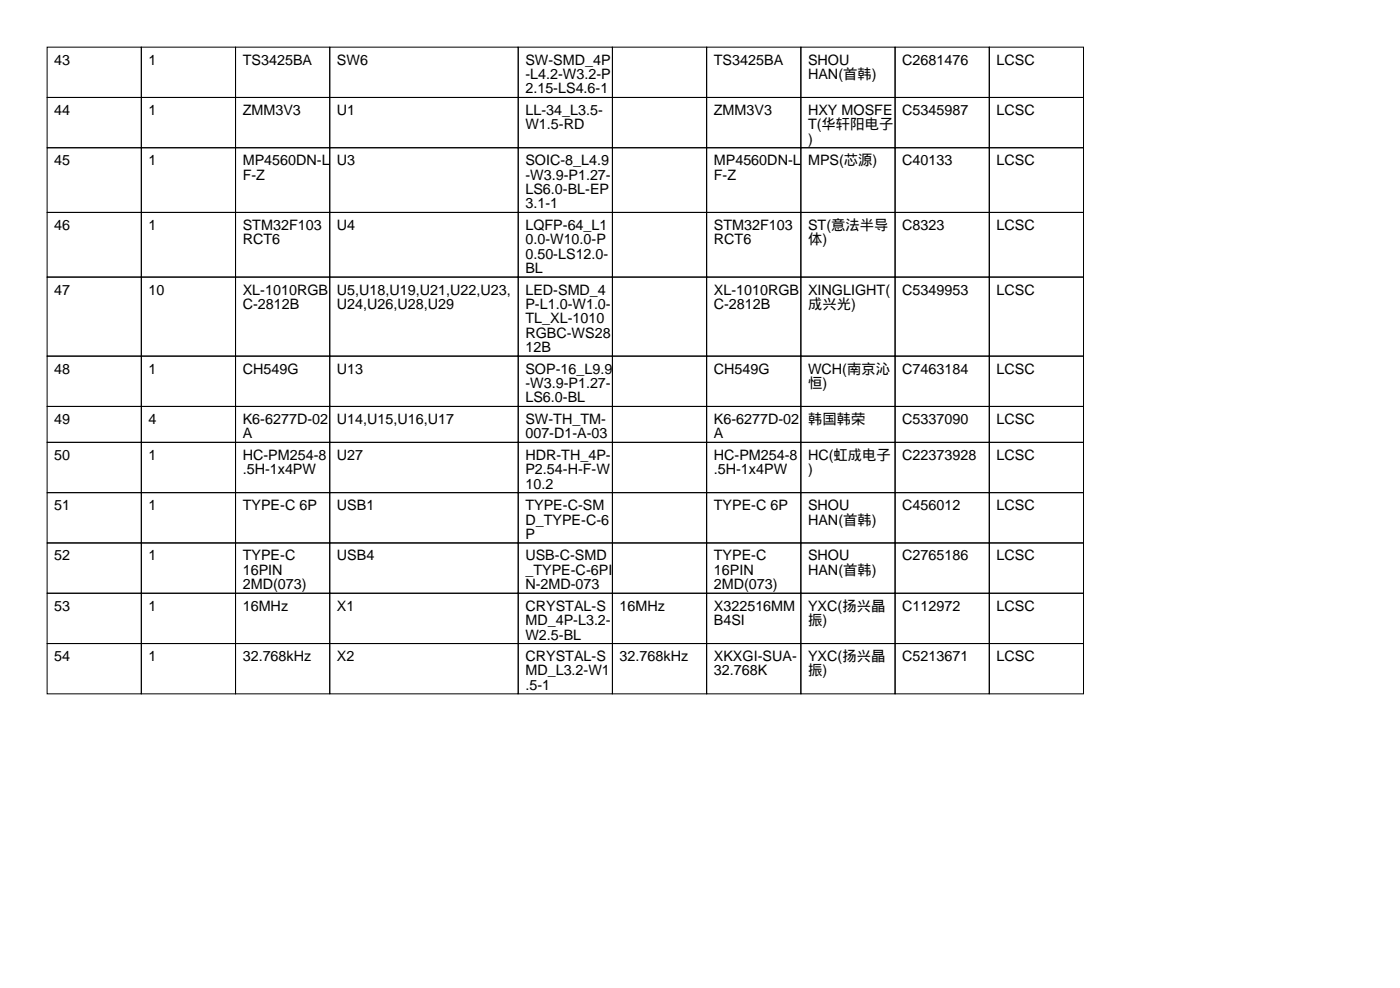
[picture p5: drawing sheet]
<svg xmlns="http://www.w3.org/2000/svg" width="297mm" height="210mm" viewBox="0 0 297 210" stroke-linecap="round" stroke-linejoin="round" font-family="sans-serif">
<defs><g id="words">
<g font-size="3">
<text x="11.5" y="13.7">43</text>
<text x="31.5" y="13.7">1</text>
<text x="51.5" y="13.7">TS3425BA</text>
<text x="71.5" y="13.7">SW6</text>
<text x="111.5" y="13.7">SW-SMD_4P</text>
<text x="111.5" y="16.8">-L4.2-W3.2-P</text>
<text x="151.5" y="13.7">TS3425BA</text>
<text x="171.5" y="13.7">SHOU</text>
<text x="171.5" y="16.8">HAN(首韩)</text>
<text x="191.5" y="13.7">C2681476</text>
<text x="211.5" y="13.7">LCSC</text>
<text x="111.5" y="19.8">2.15-LS4.6-1</text>
<text x="11.5" y="24.4">44</text>
<text x="31.5" y="24.4">1</text>
<text x="51.5" y="24.4">ZMM3V3</text>
<text x="71.5" y="24.4">U1</text>
<text x="111.5" y="24.4">LL-34_L3.5-</text>
<text x="111.5" y="27.4">W1.5-RD</text>
<text x="151.5" y="24.4">ZMM3V3</text>
<text x="171.5" y="24.4">HXY MOSFE</text>
<text x="171.5" y="27.4">T(华轩阳电子</text>
<text x="191.5" y="24.4">C5345987</text>
<text x="211.5" y="24.4">LCSC</text>
<text x="11.5" y="35.1">45</text>
<text x="31.5" y="35.1">1</text>
<text x="51.5" y="35.1">MP4560DN-L</text>
<text x="71.5" y="35.1">U3</text>
<text x="111.5" y="35.1">SOIC-8_L4.9</text>
<text x="151.5" y="35.1">MP4560DN-L</text>
<text x="171.5" y="30.5">)</text>
<text x="171.5" y="35.1">MPS(芯源)</text>
<text x="191.5" y="35.1">C40133</text>
<text x="211.5" y="35.1">LCSC</text>
<text x="51.5" y="38.1">F-Z</text>
<text x="111.5" y="38.1">-W3.9-P1.27-</text>
<text x="111.5" y="41.2">LS6.0-BL-EP</text>
<text x="151.5" y="38.1">F-Z</text>
<text x="111.5" y="44.2">3.1-1</text>
<text x="11.5" y="48.8">46</text>
<text x="31.5" y="48.8">1</text>
<text x="51.5" y="48.8">STM32F103</text>
<text x="51.5" y="51.8">RCT6</text>
<text x="71.5" y="48.8">U4</text>
<text x="111.5" y="48.8">LQFP-64_L1</text>
<text x="111.5" y="51.8">0.0-W10.0-P</text>
<text x="151.5" y="48.8">STM32F103</text>
<text x="151.5" y="51.8">RCT6</text>
<text x="171.5" y="48.8">ST(意法半导</text>
<text x="171.5" y="51.8">体)</text>
<text x="191.5" y="48.8">C8323</text>
<text x="211.5" y="48.8">LCSC</text>
<text x="111.5" y="54.9">0.50-LS12.0-</text>
<text x="111.5" y="57.9">BL</text>
<text x="11.5" y="62.5">47</text>
<text x="31.5" y="62.5">10</text>
<text x="51.5" y="62.5">XL-1010RGB</text>
<text x="51.5" y="65.5">C-2812B</text>
<text x="71.5" y="62.5">U5,U18,U19,U21,U22,U23,</text>
<text x="71.5" y="65.5">U24,U26,U28,U29</text>
<text x="111.5" y="62.5">LED-SMD_4</text>
<text x="111.5" y="65.5">P-L1.0-W1.0-</text>
<text x="151.5" y="62.5">XL-1010RGB</text>
<text x="151.5" y="65.5">C-2812B</text>
<text x="171.5" y="62.5">XINGLIGHT(</text>
<text x="171.5" y="65.5">成兴光)</text>
<text x="191.5" y="62.5">C5349953</text>
<text x="211.5" y="62.5">LCSC</text>
<text x="111.5" y="68.6">TL_XL-1010</text>
<text x="111.5" y="71.6">RGBC-WS28</text>
<text x="111.5" y="74.7">12B</text>
<text x="11.5" y="79.3">48</text>
<text x="31.5" y="79.3">1</text>
<text x="51.5" y="79.3">CH549G</text>
<text x="71.5" y="79.3">U13</text>
<text x="111.5" y="79.3">SOP-16_L9.9</text>
<text x="111.5" y="82.3">-W3.9-P1.27-</text>
<text x="151.5" y="79.3">CH549G</text>
<text x="171.5" y="79.3">WCH(南京沁</text>
<text x="171.5" y="82.3">恒)</text>
<text x="191.5" y="79.3">C7463184</text>
<text x="211.5" y="79.3">LCSC</text>
<text x="11.5" y="89.9">49</text>
<text x="31.5" y="89.9">4</text>
<text x="51.5" y="89.9">K6-6277D-02</text>
<text x="71.5" y="89.9">U14,U15,U16,U17</text>
<text x="111.5" y="85.3">LS6.0-BL</text>
<text x="111.5" y="89.9">SW-TH_TM-</text>
<text x="151.5" y="89.9">K6-6277D-02</text>
<text x="171.5" y="89.9">韩国韩荣</text>
<text x="191.5" y="89.9">C5337090</text>
<text x="211.5" y="89.9">LCSC</text>
<text x="51.5" y="93">A</text>
<text x="111.5" y="93">007-D1-A-03</text>
<text x="151.5" y="93">A</text>
<text x="11.5" y="97.5">50</text>
<text x="31.5" y="97.5">1</text>
<text x="51.5" y="97.5">HC-PM254-8</text>
<text x="51.5" y="100.6">.5H-1x4PW</text>
<text x="71.5" y="97.5">U27</text>
<text x="111.5" y="97.5">HDR-TH_4P-</text>
<text x="111.5" y="100.6">P2.54-H-F-W</text>
<text x="151.5" y="97.5">HC-PM254-8</text>
<text x="151.5" y="100.6">.5H-1x4PW</text>
<text x="171.5" y="97.5">HC(虹成电子</text>
<text x="171.5" y="100.6">)</text>
<text x="191.5" y="97.5">C22373928</text>
<text x="211.5" y="97.5">LCSC</text>
<text x="111.5" y="103.6">10.2</text>
<text x="11.5" y="108.2">51</text>
<text x="31.5" y="108.2">1</text>
<text x="51.5" y="108.2">TYPE-C 6P</text>
<text x="71.5" y="108.2">USB1</text>
<text x="111.5" y="108.2">TYPE-C-SM</text>
<text x="111.5" y="111.3">D_TYPE-C-6</text>
<text x="151.5" y="108.2">TYPE-C 6P</text>
<text x="171.5" y="108.2">SHOU</text>
<text x="171.5" y="111.3">HAN(首韩)</text>
<text x="191.5" y="108.2">C456012</text>
<text x="211.5" y="108.2">LCSC</text>
<text x="11.5" y="118.9">52</text>
<text x="31.5" y="118.9">1</text>
<text x="51.5" y="118.9">TYPE-C</text>
<text x="71.5" y="118.9">USB4</text>
<text x="111.5" y="114.3">P</text>
<text x="111.5" y="118.9">USB-C-SMD</text>
<text x="151.5" y="118.9">TYPE-C</text>
<text x="171.5" y="118.9">SHOU</text>
<text x="191.5" y="118.9">C2765186</text>
<text x="211.5" y="118.9">LCSC</text>
<text x="51.5" y="121.9">16PIN</text>
<text x="51.5" y="125">2MD(073)</text>
<text x="111.5" y="121.9">_TYPE-C-6PI</text>
<text x="111.5" y="125">N-2MD-073</text>
<text x="151.5" y="121.9">16PIN</text>
<text x="151.5" y="125">2MD(073)</text>
<text x="171.5" y="121.9">HAN(首韩)</text>
<text x="11.5" y="129.5">53</text>
<text x="31.5" y="129.5">1</text>
<text x="51.5" y="129.5">16MHz</text>
<text x="71.5" y="129.5">X1</text>
<text x="111.5" y="129.5">CRYSTAL-S</text>
<text x="131.5" y="129.5">16MHz</text>
<text x="151.5" y="129.5">X322516MM</text>
<text x="171.5" y="129.5">YXC(扬兴晶</text>
<text x="191.5" y="129.5">C112972</text>
<text x="211.5" y="129.5">LCSC</text>
<text x="111.5" y="132.6">MD_4P-L3.2-</text>
<text x="111.5" y="135.6">W2.5-BL</text>
<text x="151.5" y="132.6">B4SI</text>
<text x="171.5" y="132.6">振)</text>
<text x="11.5" y="140.2">54</text>
<text x="31.5" y="140.2">1</text>
<text x="51.5" y="140.2">32.768kHz</text>
<text x="71.5" y="140.2">X2</text>
<text x="111.5" y="140.2">CRYSTAL-S</text>
<text x="111.5" y="143.3">MD_L3.2-W1</text>
<text x="131.5" y="140.2">32.768kHz</text>
<text x="151.5" y="140.2">XKXGI-SUA-</text>
<text x="151.5" y="143.3">32.768K</text>
<text x="171.5" y="140.2">YXC(扬兴晶</text>
<text x="171.5" y="143.3">振)</text>
<text x="191.5" y="140.2">C5213671</text>
<text x="211.5" y="140.2">LCSC</text>
<text x="111.5" y="146.3">.5-1</text>
</g>
</g></defs>
<g fill="none" stroke="#000" stroke-width=".21">
<path d="M10 10h20v10.7h-20zM30 10h20v10.7h-20zM50 10h20v10.7h-20zM70 10h40v10.7h-40zM110 10h20v10.7h-20zM130 10h20v10.7h-20zM150 10h20v10.7h-20zM170 10h20v10.7h-20zM190 10h20v10.7h-20zM210 10h20v10.7h-20zM10 20.7h20v10.6h-20zM10 31.3h20v13.8h-20z"/>
<path d="M30 20.7h20v10.6h-20zM30 31.3h20v13.8h-20zM50 20.7h20v10.6h-20zM50 31.3h20v13.8h-20zM70 20.7h40v10.6h-40zM70 31.3h40v13.8h-40zM110 20.7h20v10.6h-20zM110 31.3h20v13.8h-20zM130 20.7h20v10.6h-20zM130 31.3h20v13.8h-20zM150 20.7h20v10.6h-20zM150 31.3h20v13.8h-20z"/>
<path d="M170 20.7h20v10.6h-20zM170 31.3h20v13.8h-20zM190 20.7h20v10.6h-20zM190 31.3h20v13.8h-20zM210 20.7h20v10.6h-20zM210 31.3h20v13.8h-20zM10 45.1h20v13.7h-20zM10 58.8h20v16.7h-20zM30 45.1h20v13.7h-20zM30 58.8h20v16.7h-20zM50 45.1h20v13.7h-20zM50 58.8h20v16.7h-20z"/>
<path d="M70 45.1h40v13.7h-40zM70 58.8h40v16.7h-40zM110 45.1h20v13.7h-20zM110 58.8h20v16.7h-20zM130 45.1h20v13.7h-20zM130 58.8h20v16.7h-20zM150 45.1h20v13.7h-20zM150 58.8h20v16.7h-20zM170 45.1h20v13.7h-20zM170 58.8h20v16.7h-20zM190 45.1h20v13.7h-20zM190 58.8h20v16.7h-20z"/>
<path d="M210 45.1h20v13.7h-20zM210 58.8h20v16.7h-20zM10 75.5h20v10.7h-20zM30 75.5h20v10.7h-20zM50 75.5h20v10.7h-20zM70 75.5h40v10.7h-40zM110 75.5h20v10.7h-20zM130 75.5h20v10.7h-20zM150 75.5h20v10.7h-20zM170 75.5h20v10.7h-20zM190 75.5h20v10.7h-20zM210 75.5h20v10.7h-20z"/>
<path d="M10 86.2h20v7.6h-20zM10 93.8h20v10.7h-20zM30 86.2h20v7.6h-20zM30 93.8h20v10.7h-20zM50 86.2h20v7.6h-20zM50 93.8h20v10.7h-20zM70 86.2h40v7.6h-40zM70 93.8h40v10.7h-40zM110 86.2h20v7.6h-20zM110 93.8h20v10.7h-20zM130 86.2h20v7.6h-20zM130 93.8h20v10.7h-20z"/>
<path d="M150 86.2h20v7.6h-20zM150 93.8h20v10.7h-20zM170 86.2h20v7.6h-20zM170 93.8h20v10.7h-20zM190 86.2h20v7.6h-20zM190 93.8h20v10.7h-20zM210 86.2h20v7.6h-20zM210 93.8h20v10.7h-20zM10 104.5h20v10.7h-20zM10 115.2h20v10.6h-20zM30 104.5h20v10.7h-20zM30 115.2h20v10.6h-20z"/>
<path d="M50 104.5h20v10.7h-20zM50 115.2h20v10.6h-20zM70 104.5h40v10.7h-40zM70 115.2h40v10.6h-40zM110 104.5h20v10.7h-20zM110 115.2h20v10.6h-20zM130 104.5h20v10.7h-20zM130 115.2h20v10.6h-20zM150 104.5h20v10.7h-20zM150 115.2h20v10.6h-20zM170 104.5h20v10.7h-20zM170 115.2h20v10.6h-20z"/>
<path d="M190 104.5h20v10.7h-20zM190 115.2h20v10.6h-20zM210 104.5h20v10.7h-20zM210 115.2h20v10.6h-20zM10 125.8h20v10.7h-20zM10 136.5h20v10.7h-20zM30 125.8h20v10.7h-20zM30 136.5h20v10.7h-20zM50 125.8h20v10.7h-20zM50 136.5h20v10.7h-20zM70 125.8h40v10.7h-40zM70 136.5h40v10.7h-40z"/>
<path d="M110 125.8h20v10.7h-20zM110 136.5h20v10.7h-20zM130 125.8h20v10.7h-20zM130 136.5h20v10.7h-20zM150 125.8h20v10.7h-20zM150 136.5h20v10.7h-20zM170 125.8h20v10.7h-20zM170 136.5h20v10.7h-20zM190 125.8h20v10.7h-20zM190 136.5h20v10.7h-20zM210 125.8h20v10.7h-20zM210 136.5h20v10.7h-20z"/>
</g>
<use href="#words"/>
</svg>
